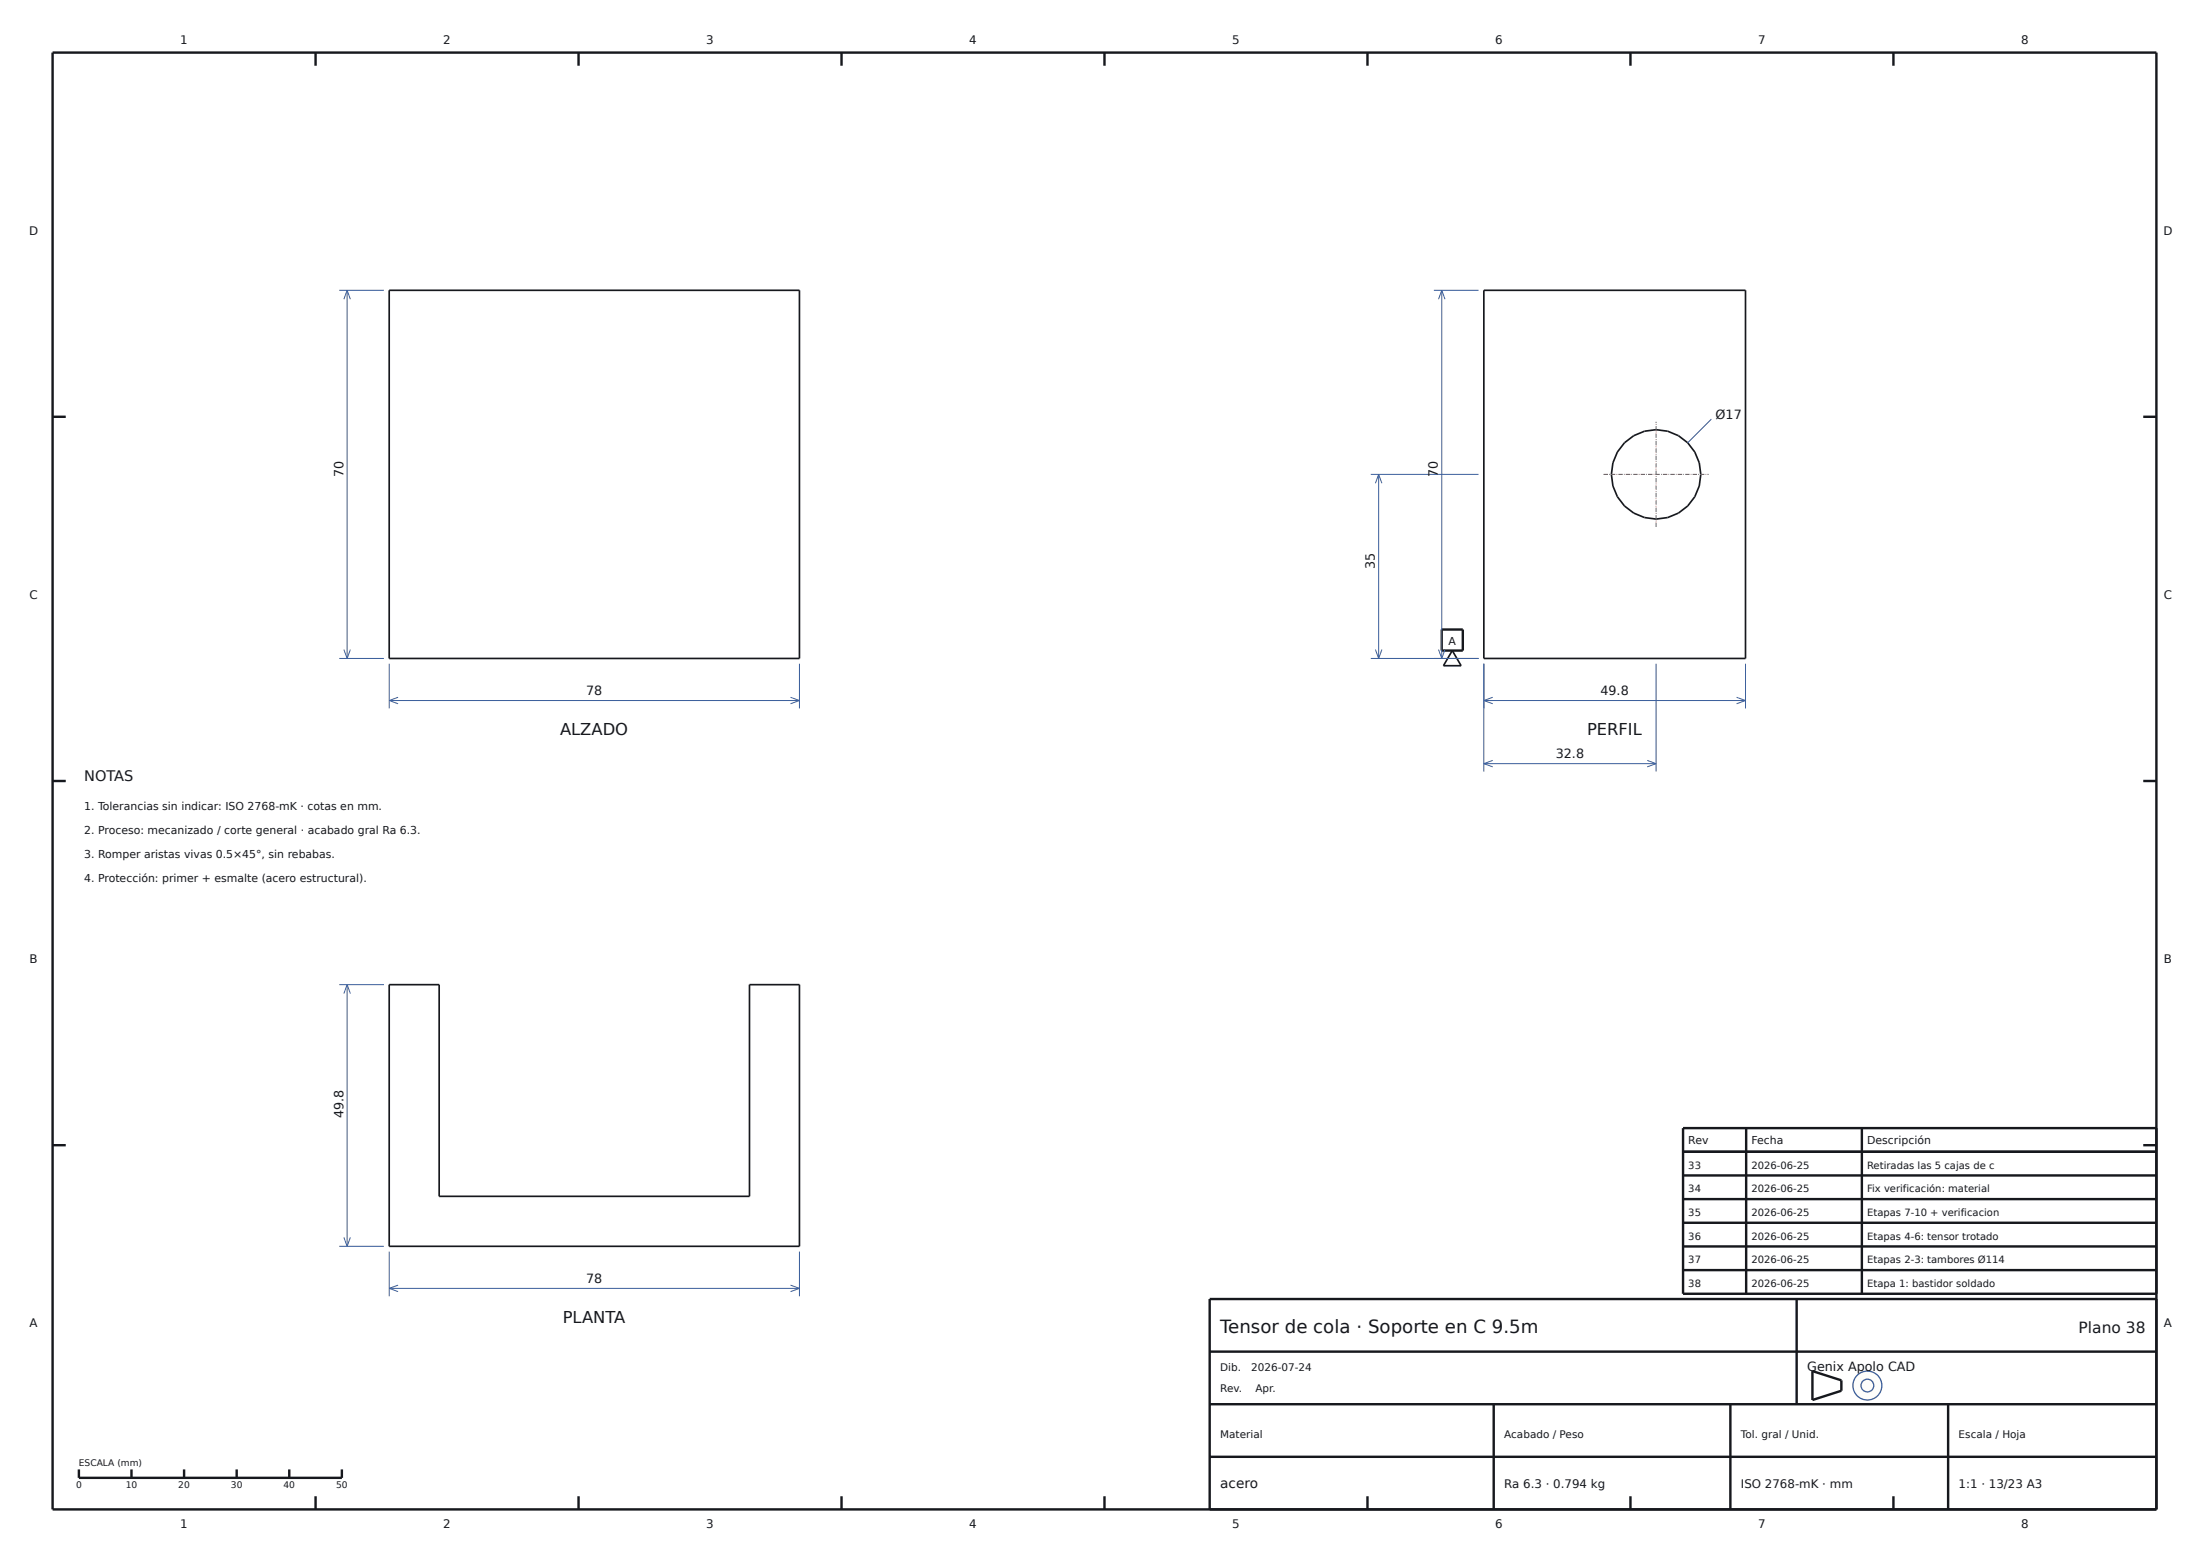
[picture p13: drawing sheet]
<svg xmlns="http://www.w3.org/2000/svg" width="420mm" height="297mm" viewBox="0 0 420 297" stroke-linecap="round" stroke-linejoin="round" font-family="sans-serif">
<defs><g id="words">
<text font-size="3.5" fill="#16181d" x="232" y="253.4">Tensor de cola · Soporte en C 9.5m</text>
<g font-size="3.1" fill="#16181d">
<text x="106.5" y="139.7">ALZADO</text>
<text x="301.7" y="139.7">PERFIL</text>
<text x="107" y="251.5">PLANTA</text>
</g>
<text font-size="2.9" fill="#16181d" x="395.2" y="253.4">Plano 38</text>
<text font-size="2.8" fill="#16181d" x="16" y="148.5">NOTAS</text>
<text font-size="2.6" fill="#16181d" x="232" y="283">acero</text>
<g font-size="2.4" fill="#16181d">
<text x="326.2" y="79.7">Ø17</text>
<text x="65.3" y="90.7" transform="rotate(-90 65.3 90.7)">70</text>
<text x="273.4" y="90.7" transform="rotate(-90 273.4 90.7)">70</text>
<text x="261.4" y="108.2" transform="rotate(-90 261.4 108.2)">35</text>
<text x="111.5" y="132.2">78</text>
<text x="304.3" y="132.2">49.8</text>
<text x="295.8" y="144.2">32.8</text>
<text x="65.3" y="212.6" transform="rotate(-90 65.3 212.6)">49.8</text>
<text x="111.5" y="244">78</text>
<text x="343.6" y="260.6">Genix Apolo CAD</text>
</g>
<g font-size="2.2" fill="#16181d">
<text x="34.3" y="8.4">1</text>
<text x="84.3" y="8.4">2</text>
<text x="134.3" y="8.4">3</text>
<text x="184.3" y="8.4">4</text>
<text x="234.3" y="8.4">5</text>
<text x="284.3" y="8.4">6</text>
<text x="334.3" y="8.4">7</text>
<text x="384.3" y="8.4">8</text>
<text x="5.5" y="44.6">D</text>
<text x="411.3" y="44.6">D</text>
<text x="5.6" y="113.9">C</text>
<text x="411.4" y="113.9">C</text>
<text x="5.6" y="183.1">B</text>
<text x="411.4" y="183.1">B</text>
<text x="5.6" y="252.4">A</text>
<text x="411.4" y="252.4">A</text>
<text x="286" y="283">Ra 6.3 · 0.794 kg</text>
<text x="331" y="283">ISO 2768-mK · mm</text>
<text x="372.4" y="283">1:1 · 13/23 A3</text>
<text x="34.3" y="290.6">1</text>
<text x="84.3" y="290.6">2</text>
<text x="134.3" y="290.6">3</text>
<text x="184.3" y="290.6">4</text>
<text x="234.3" y="290.6">5</text>
<text x="284.3" y="290.6">6</text>
<text x="334.3" y="290.6">7</text>
<text x="384.3" y="290.6">8</text>
</g>
<g font-size="2.1" fill="#16181d">
<text x="275.4" y="122.6">A</text>
<text x="16" y="154">1. Tolerancias sin indicar: ISO 2768-mK · cotas en mm.</text>
<text x="16" y="158.5">2. Proceso: mecanizado / corte general · acabado gral Ra 6.3.</text>
<text x="16" y="163.1">3. Romper aristas vivas 0.5×45°, sin rebabas.</text>
<text x="16" y="167.7">4. Protección: primer + esmalte (acero estructural).</text>
<text x="321" y="217.6">Rev</text>
<text x="333" y="217.6">Fecha</text>
<text x="355" y="217.6">Descripción</text>
</g>
<g font-size="2" fill="#16181d">
<text x="232" y="260.6">Dib.</text>
<text x="237.9" y="260.6">2026-07-24</text>
<text x="232" y="264.6">Rev.</text>
<text x="238.7" y="264.6">Apr.</text>
<text x="232" y="273.4">Material</text>
<text x="286" y="273.4">Acabado / Peso</text>
<text x="331" y="273.4">Tol. gral / Unid.</text>
<text x="372.4" y="273.4">Escala / Hoja</text>
</g>
<g font-size="1.9" fill="#16181d">
<text x="321" y="222.2">33</text>
<text x="321" y="226.7">34</text>
<text x="333" y="222.2">2026-06-25</text>
<text x="333" y="226.7">2026-06-25</text>
<text x="355" y="222.2">Retiradas las 5 cajas de c</text>
<text x="355" y="226.7">Fix verificación: material</text>
<text x="321" y="231.2">35</text>
<text x="333" y="231.2">2026-06-25</text>
<text x="355" y="231.2">Etapas 7-10 + verificacion</text>
<text x="321" y="235.7">36</text>
<text x="333" y="235.7">2026-06-25</text>
<text x="355" y="235.7">Etapas 4-6: tensor trotado</text>
<text x="321" y="240.2">37</text>
<text x="321" y="244.7">38</text>
<text x="333" y="240.2">2026-06-25</text>
<text x="333" y="244.7">2026-06-25</text>
<text x="355" y="240.2">Etapas 2-3: tambores Ø114</text>
<text x="355" y="244.7">Etapa 1: bastidor soldado</text>
</g>
<g font-size="1.7" fill="#16181d">
<text x="15" y="278.8">ESCALA (mm)</text>
<text x="14.5" y="283">0</text>
<text x="23.9" y="283">10</text>
<text x="33.9" y="283">20</text>
<text x="43.9" y="283">30</text>
<text x="53.9" y="283">40</text>
<text x="63.9" y="283">50</text>
</g>
</g></defs>
<g fill="#fdfdfb" stroke="#3a5e9c" stroke-width=".25">
<circle cx="355" cy="263.5" r="2.75"/>
<circle cx="355.1" cy="263.5" r="1.21"/>
</g>
<g fill="none" stroke="#16181d" stroke-width=".46">
<path d="M10 10h400v277h-400zM60 10v2.5M110 10v2.5M160 10v2.5M210 10v2.5M260 10v2.5M310 10v2.5M360 10v2.5M10 79.3h2.5M407.5 79.3h2.5M274.1 119.7h4v4h-4zM10 148.5h2.5"/>
<path d="M407.5 148.5h2.5M10 217.8h2.5M320 219h90M332 214.5v31.5M354 214.5v31.5M407.5 217.8h2.5M410 214.5h-90v31.5h90M320 223.5h90M320 228h90M320 232.5h90M320 237h90M230 257h180"/>
<path d="M320 241.5h90M341.6 247v20M410 247h-180v40M15 279.4v1.6h50v-1.6M25 279.4v1.6M35 279.4v1.6M45 279.4v1.6M55 279.4v1.6M230 277h180M230 267h180M284 267v20M329 267v20"/>
<path d="M344.6 260.7l5.5 1.8v1.9l-5.5 1.8zM370.4 267v20M60 284.5v2.5M110 284.5v2.5M160 284.5v2.5M210 284.5v2.5M260 284.5v2.5M310 284.5v2.5M360 284.5v2.5"/>
</g>
<g fill="none" stroke="#16181d" stroke-width=".32">
<path d="M74 55.2h78v70h-78zM282.1 55.2h49.8v70h-49.8zM276.1 123.7l1.7 2.9h-3.4zM74 187.2h9.5v40.3h59v-40.3h9.5v49.8h-78z"/>
<circle cx="314.9" cy="90.2" r="8.5"/>
</g>
<g fill="none" stroke="#3a5e9c" stroke-width=".19">
<path d="M64.5 55.2h8.5M66 55.2v70M66 55.2l.6 1.7M66 55.2l-.6 1.7M272.6 55.2h8.5M274.1 55.2v70M274.1 55.2l.6 1.7M274.1 55.2l-.6 1.7M325.4 79.7l-4.5 4.5M260.6 90.2h20.5M262.1 90.2v35M262.1 90.2l.6 1.7"/>
<path d="M262.1 90.2l-.6 1.7M64.5 125.2h8.5M65.4 123.5l.6 1.7M66.6 123.5l-.6 1.7M74 126.2v8.5M74 133.2h78M74 133.2l1.7 .6M75.7 132.6l-1.7 .6M150.3 132.6l1.7 .6M152 126.2v8.5M152 133.2l-1.7 .6M260.6 125.2h20.5"/>
<path d="M261.5 123.5l.6 1.7M262.7 123.5l-.6 1.7M273.5 123.5l.6 1.7M274.7 123.5l-.6 1.7M282.1 133.2h49.8M282.1 126.2v20.5M282.1 133.2l1.7 .6M283.8 132.6l-1.7 .6M314.9 126.2v20.5M330.2 132.6l1.7 .6M331.9 126.2v8.5M331.9 133.2l-1.7 .6"/>
<path d="M282.1 145.2h32.8M282.1 145.2l1.7 .6M283.8 144.6l-1.7 .6M313.2 144.6l1.7 .6M314.9 145.2l-1.7 .6M64.5 187.2h8.5M66 187.2v49.8M66 187.2l.6 1.7M66 187.2l-.6 1.7M64.5 237h8.5M65.4 235.3l.6 1.7M66.6 235.3l-.6 1.7"/>
<path d="M74 238v8.5M152 238v8.5M74 245h78M74 245l1.7 .6M75.7 244.4l-1.7 .6M150.3 244.4l1.7 .6M152 245l-1.7 .6"/>
</g>
<path d="M304.9 90.2h20M314.9 100.2v-20" fill="none" stroke="#b0413e" stroke-width=".19" stroke-dasharray=".8 .2 .1 .2" stroke-linecap="butt"/>
<use href="#words"/>
</svg>
